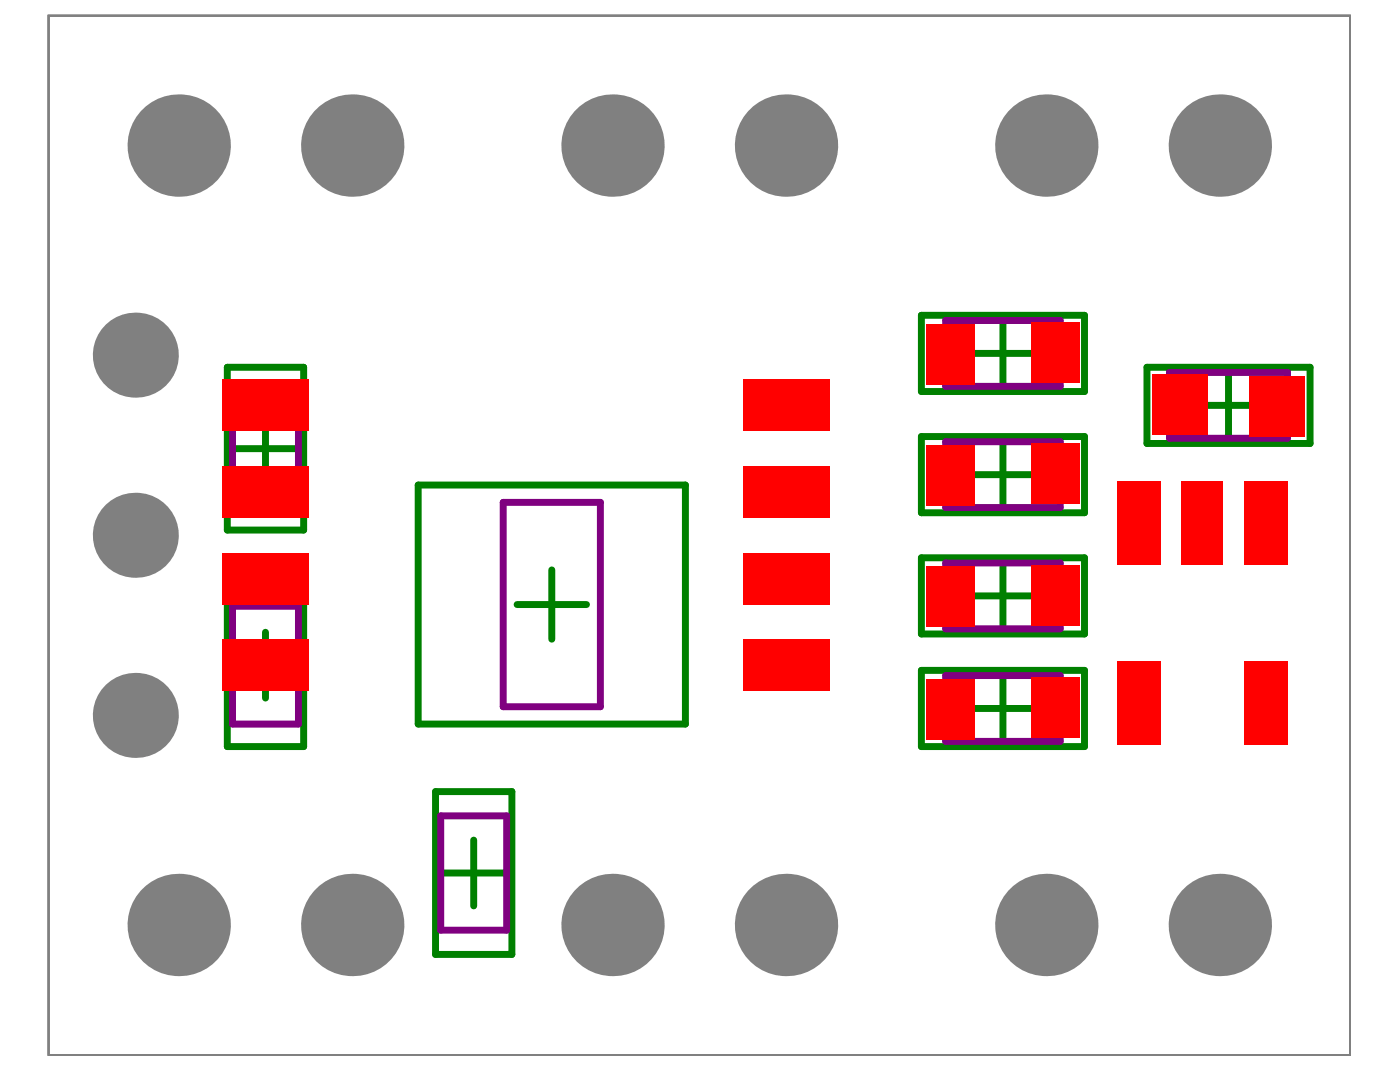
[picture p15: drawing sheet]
<svg xmlns="http://www.w3.org/2000/svg" width="269mm" height="206mm" viewBox="0 0 269 206" stroke-linecap="round" stroke-linejoin="round" font-family="sans-serif">
<path d="M9.3 3h249.9v199.5h-249.9z" fill="none" stroke="#808080" stroke-width=".33"/>
<g fill="none" stroke="#008000" stroke-width="1.3">
<path d="M43.6 70.5h14.7v31.3h-14.7zM51 79.8v12.7M176.9 60.5h31.3v14.7h-31.3zM186.2 67.9h12.7M192.6 61.5v12.7M220.2 70.5h31.4v14.6h-31.4zM229.6 77.8h12.6M235.9 71.5v12.7M44.6 86.1h12.7M80.3 93.1h51.3v45.9h-51.3zM176.9 83.8h31.3v14.7h-31.3zM186.2 91.1h12.7"/>
<path d="M192.6 84.8v12.7M43.6 112.1h14.7v31.2h-14.7zM99.3 116.1h13.3M106 109.4v13.3M176.9 107.1h31.3v14.6h-31.3zM186.2 114.4h12.7M192.6 108.1v12.6M44.6 127.7h12.7M51 121.4v12.6M176.9 128.7h31.3v14.6h-31.3zM186.2 136h12.7M192.6 129.7v12.6"/>
<path d="M83.6 152h14.7v31.3h-14.7zM84.6 167.6h12.7M91 161.3v12.6"/>
</g>
<path d="M44.6 74.8h12.7v22.7h-12.7zM181.6 61.5h22v12.7h-22zM224.6 71.5h22.6v12.7h-22.6zM96.6 96.5h18.7v39.2h-18.7zM181.6 84.8h22v12.7h-22zM44.6 116.4h12.7v22.6h-12.7zM181.6 108.1h22v12.6h-22zM181.6 129.7h22v12.6h-22zM84.6 156.6h12.7v22h-12.7z" fill="none" stroke="#800080" stroke-width="1.3"/>
<g fill="#808080">
<circle cx="34.3" cy="177.6" r="9.8"/>
<circle cx="117.6" cy="177.6" r="9.8"/>
<circle cx="34.3" cy="27.9" r="9.8"/>
<circle cx="117.6" cy="27.9" r="9.8"/>
<circle cx="67.6" cy="177.6" r="9.8"/>
<circle cx="26" cy="68.2" r="8.2"/>
<circle cx="150.9" cy="177.6" r="9.8"/>
<circle cx="200.9" cy="177.6" r="9.8"/>
<circle cx="234.2" cy="177.6" r="9.8"/>
<circle cx="26" cy="137.4" r="8.2"/>
<circle cx="67.6" cy="27.9" r="9.8"/>
<circle cx="200.9" cy="27.9" r="9.8"/>
<circle cx="150.9" cy="27.9" r="9.8"/>
<circle cx="234.2" cy="27.9" r="9.8"/>
<circle cx="26" cy="102.8" r="8.2"/>
</g>
<g fill="#f00">
<path d="M197.9 85.1h9.3v11.7h-9.3z" fill-rule="evenodd"/>
<path d="M197.9 61.9h9.3v11.6h-9.3z" fill-rule="evenodd"/>
<path d="M197.9 130h9.3v11.7h-9.3z" fill-rule="evenodd"/>
<path d="M197.9 108.4h9.3v11.7h-9.3z" fill-rule="evenodd"/>
<path d="M214.6 127.1h8.3v15.9h-8.3z" fill-rule="evenodd"/>
<path d="M221.2 71.8h10.7v11.7h-10.7z" fill-rule="evenodd"/>
<path d="M238.9 127.1h8.3v15.9h-8.3z" fill-rule="evenodd"/>
<path d="M239.9 72.2h10.7v11.6h-10.7z" fill-rule="evenodd"/>
<path d="M214.6 92.5h8.3v15.9h-8.3z" fill-rule="evenodd"/>
<path d="M238.9 92.5h8.3v15.9h-8.3z" fill-rule="evenodd"/>
<path d="M42.6 122.7h16.7v10h-16.7z" fill-rule="evenodd"/>
<path d="M42.6 89.5h16.7v9.9h-16.7z" fill-rule="evenodd"/>
<path d="M142.6 122.7h16.7v10h-16.7z" fill-rule="evenodd"/>
<path d="M177.9 85.5h9.3v11.6h-9.3z" fill-rule="evenodd"/>
<path d="M142.6 89.5h16.7v9.9h-16.7z" fill-rule="evenodd"/>
<path d="M177.9 62.2h9.3v11.6h-9.3z" fill-rule="evenodd"/>
<path d="M42.6 106.1h16.7v10h-16.7z" fill-rule="evenodd"/>
<path d="M42.6 72.8h16.7v10h-16.7z" fill-rule="evenodd"/>
<path d="M177.9 130.4h9.3v11.6h-9.3z" fill-rule="evenodd"/>
<path d="M177.9 108.8h9.3v11.6h-9.3z" fill-rule="evenodd"/>
<path d="M142.6 106.1h16.7v10h-16.7z" fill-rule="evenodd"/>
<path d="M142.6 72.8h16.7v10h-16.7z" fill-rule="evenodd"/>
<path d="M226.9 92.5h8v15.9h-8z" fill-rule="evenodd"/>
</g>
<path d="M9.3 3h249.9v199.5h-249.9z" fill="none" stroke="#808080" stroke-width=".33"/>
</svg>
